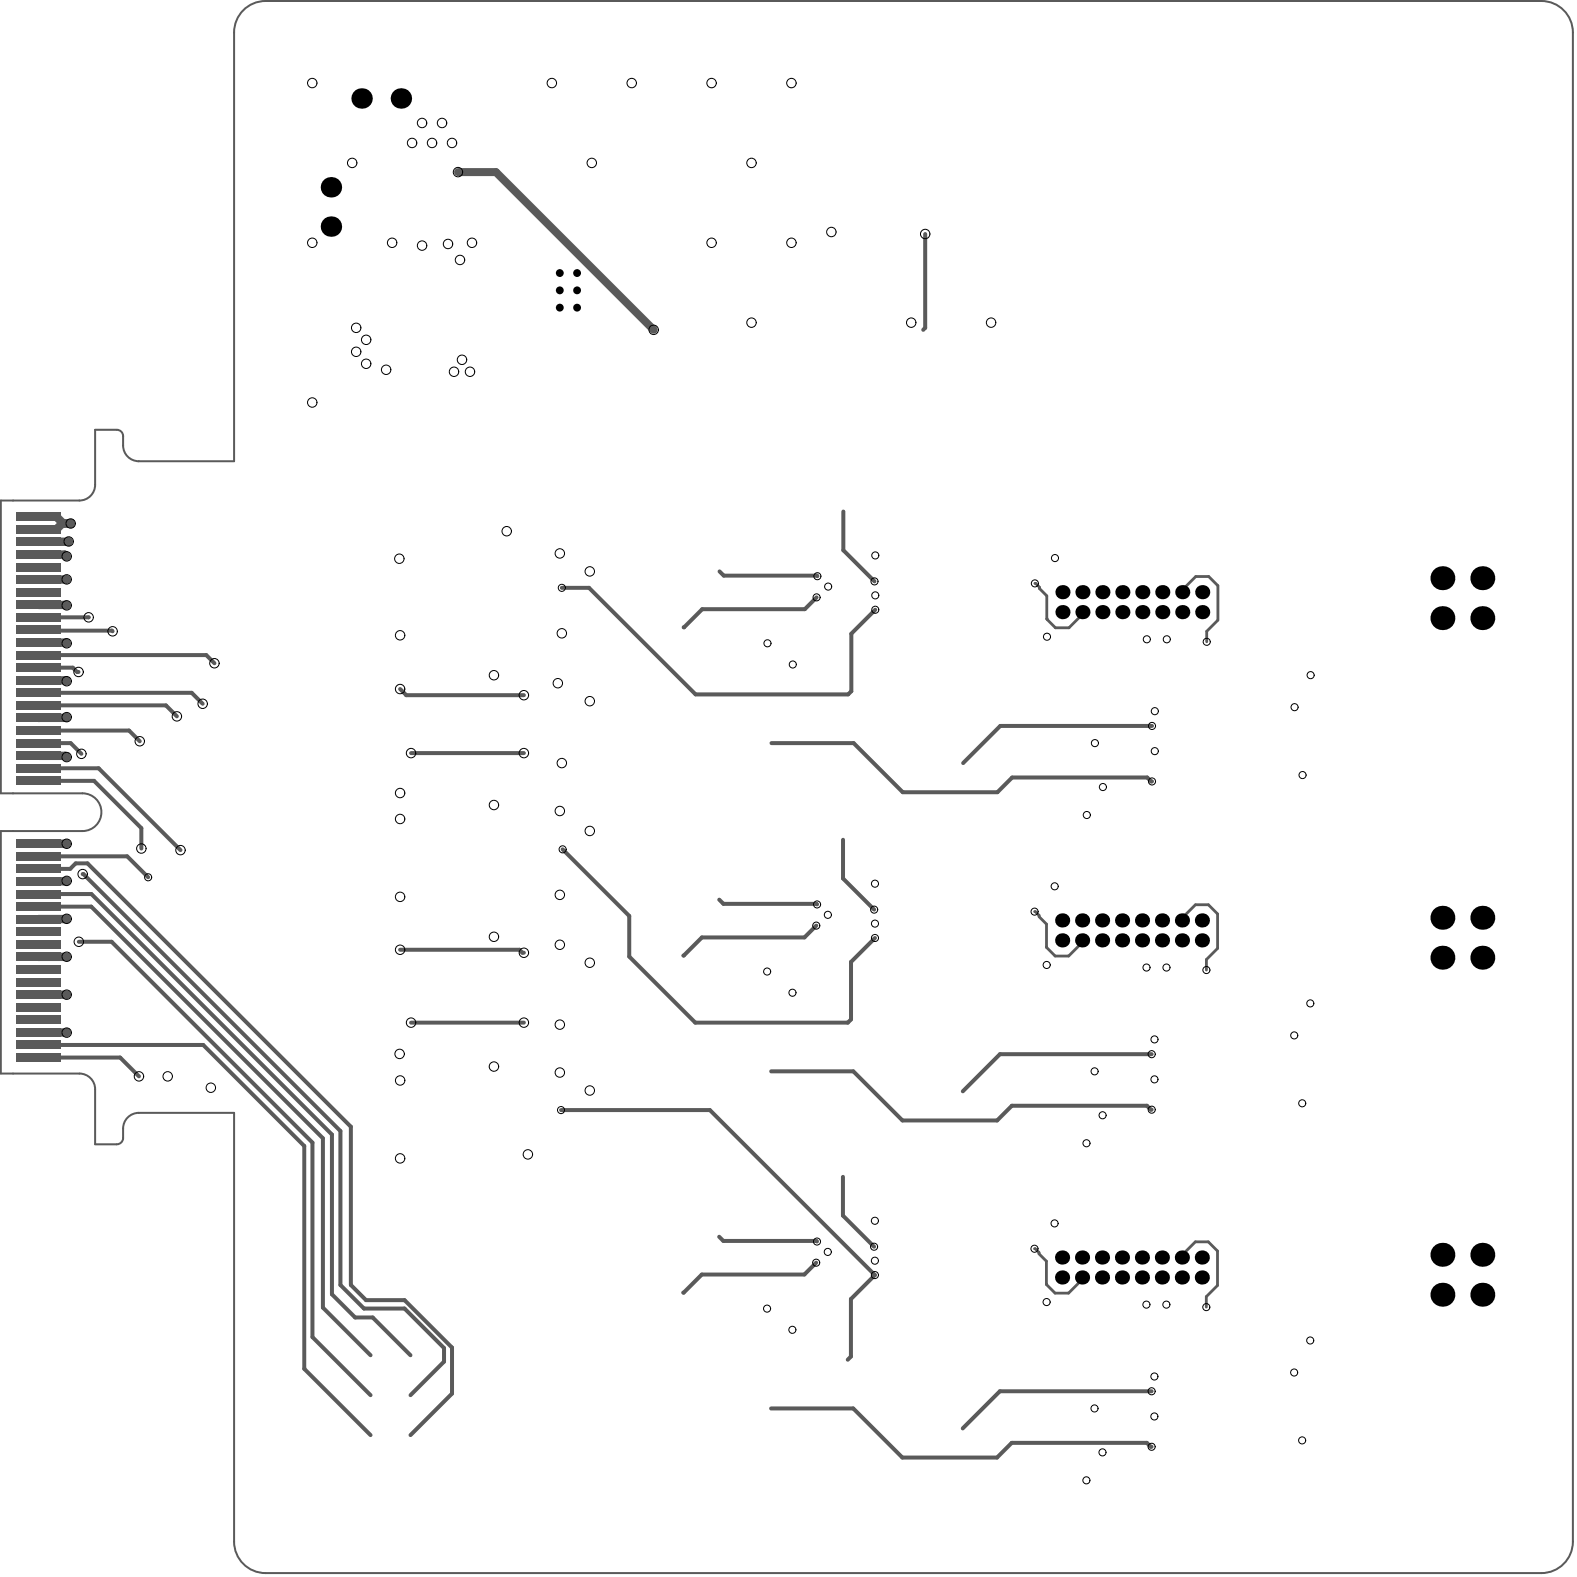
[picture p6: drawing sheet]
<svg xmlns="http://www.w3.org/2000/svg" width="334mm" height="334mm" viewBox="0 0 334 334" stroke-linecap="round" stroke-linejoin="round" font-family="sans-serif">
<g fill="none" stroke="#5a5a5a" stroke-width="1.8">
<path d="M8.2 109.4h3.7l1.4 1.3 1.7 .1h-1.9l-1.2 1.2h-3.7M8.2 117.3v.1M8.2 117.4h5.5l.4 .3M14.5 114.6l-6.3 .1M8.2 128l5.9 .1M8.2 136h5.7l.2 .1M14.1 122.6l-5.9 .1M8.2 144h5.7l.2 .2M8.2 159.9v.1M8.2 160h5.6l.3 .2M14.1 151.8l-.2 .1h-5.7M8.2 178.6h.1"/>
<path d="M8.2 178.6h5.9M14.1 178.6h.1M14.1 194.4l-5.9 .1M14.1 186.4l-5.9 .1M8.2 218.5h.1M8.2 210.5h.1M8.2 210.5h5.9M8.2 218.5h5.9M14.1 210.5h.1M14.1 202.5h-5.9"/>
</g>
<g fill="none" stroke="#5a5a5a" stroke-width=".85">
<path d="M195.8 49.5v19.9l-.4 .4M178.5 108.2v8.2l6.6 6.6M8.2 133.3l.1 .2h15.4l.1 .1M8.2 138.6h35.5l1.7 1.8M8.2 130.6h.1M8.2 130.6h10.6M18.8 130.6h.1M118.9 124.4h5.8l22.5 22.6h32.3l.7-.7v-12.2l5-5.1M152.3 120.9l.9 .9h19.7l.1 .1M172.8 126.4l-2.5 2.5h-21.7l-3.9 3.9M8.2 141.3h7.2l.9 .9h.3M8.2 157.3h6.8l2.2 2.2"/>
<path d="M8.2 146.6h32.4l2.3 2.3M8.2 149.3h26.9l2.3 2.3M8.2 154.6h19.1l2.3 2.3M84.7 145.8l1.3 1.3h24.9M87 159.4h23.9M163.3 157.3h17.3l10.4 10.4h20.1l3.1-3.2h28.6l.8 .9h.2M243.8 153.6h-32.1l-7.9 7.9M8.2 165.2h11.7l10 10.1v4.3M8.2 162.6h12.7l17.3 17.3M119.1 179.7l14.1 14.1v8.6l13.9 14h32.3l.7-.7v-12.1l5.1-5.1M178.4 177.7v8.2l6.6 6.6M8.2 183.9h6.6l1.2-1.2h2.5l55.7 55.7v33.5l3.3 3.2h8.1l10.1 10.1v9.7l-8.8 8.8"/>
<path d="M8.2 191.9h11.1l49 49v35.8l10.1 10.1M8.2 189.2h11.1l50.9 50.9v33.8l5 4.9h3.7l8 8M8.2 181.2h18.7l4.5 4.5M16.7 199.3h6.9l42.5 42.5v41.2l12.3 12.3M17.5 185h.2l54.3 54.4v32.5l5 5h8.6l8.4 8.4v2.9l-7.1 7.1M152.2 190.4l.9 .9h19.7l.1 .1M172.7 195.9l-2.5 2.5h-21.7l-3.9 3.8M84.7 201h25.2l.7 .6h.3M87 216.4h23.9M8.2 221.1h34.8l21.4 21.4v47.2l14 14M8.2 223.8h17.2l4 4M118.7 234.9h31.5l34.9 34.9-5 5.1v12.2l-.7 .6"/>
<path d="M163.2 226.7h17.4l10.4 10.4h20l3.1-3.1h28.6l.8 .8h.2M243.7 223.1h-32.1l-7.8 7.8M178.4 249v8.2l6.6 6.6M152.2 261.7l.9 .9h19.7l.1 .1M172.7 267.2l-2.5 2.5h-21.7l-3.9 3.9M163.2 298.1h17.4l10.4 10.4h20l3.1-3.2h28.6l.8 .9h.2M243.7 294.4h-32.1l-7.9 7.9"/>
</g>
<path d="M219 123.5l1 .8v.2l1.5 1.6 .1 5 1.8 1.8h2.8l2.9-2.9v-.5M250.2 125.3v-.4l2.8-2.9h2.8l1.9 1.9v7.3l-2.3 2.4v2.2M218.9 192.9l1 .8v.3l1.6 1.6v4.9l1.8 1.8h2.8l2.9-2.8v-.5M250.1 194.8v-.5l2.9-2.8h2.7l2 1.9v7.3l-2.4 2.4v2.2M218.9 264.3l1 .8v.2l1.5 1.6 .1 5 1.8 1.8h2.8l2.9-2.9v-.5M221.4 271.7h.1M250.1 266.1v-.4l2.9-2.9h2.7l1.9 1.9v7.3l-2.3 2.4v2.2" fill="none" stroke="#5a5a5a" stroke-width=".59"/>
<path d="M96.9 36.4h8.1l33.3 33.4" fill="none" stroke="#5a5a5a" stroke-width="1.7"/>
<g fill="none" stroke="#000" stroke-width=".21">
<circle cx="66.1" cy="17.6" r="1"/>
<circle cx="116.8" cy="17.6" r="1"/>
<circle cx="133.7" cy="17.6" r="1"/>
<circle cx="150.6" cy="17.6" r="1"/>
<circle cx="167.5" cy="17.6" r="1"/>
<circle cx="74.5" cy="34.5" r="1"/>
<circle cx="87.2" cy="30.3" r="1"/>
<circle cx="89.3" cy="26" r="1"/>
<circle cx="91.4" cy="30.3" r="1"/>
<circle cx="93.5" cy="26" r="1"/>
<circle cx="95.7" cy="30.3" r="1"/>
<circle cx="96.9" cy="36.4" r="1"/>
<circle cx="125.2" cy="34.5" r="1"/>
<circle cx="159" cy="34.5" r="1"/>
<circle cx="66.1" cy="51.4" r="1"/>
<circle cx="83" cy="51.4" r="1"/>
<circle cx="89.3" cy="52" r="1"/>
<circle cx="94.8" cy="51.6" r="1"/>
<circle cx="97.3" cy="55" r="1"/>
<circle cx="99.9" cy="51.4" r="1"/>
<circle cx="150.6" cy="51.4" r="1"/>
<circle cx="167.5" cy="51.4" r="1"/>
<circle cx="175.9" cy="49.1" r="1"/>
<circle cx="195.8" cy="49.5" r="1"/>
<circle cx="75.4" cy="69.4" r="1"/>
<circle cx="75.4" cy="74.4" r="1"/>
<circle cx="77.5" cy="77" r="1"/>
<circle cx="77.5" cy="71.9" r="1"/>
<circle cx="81.7" cy="78.3" r="1"/>
<circle cx="96.1" cy="78.7" r="1"/>
<circle cx="97.8" cy="76.1" r="1"/>
<circle cx="99.5" cy="78.7" r="1"/>
<circle cx="138.3" cy="69.8" r="1"/>
<circle cx="159" cy="68.3" r="1"/>
<circle cx="192.8" cy="68.3" r="1"/>
<circle cx="209.7" cy="68.3" r="1"/>
<circle cx="66.1" cy="85.2" r="1"/>
<circle cx="14.1" cy="117.7" r="1"/>
<circle cx="14.5" cy="114.6" r="1"/>
<circle cx="15" cy="110.8" r="1"/>
<circle cx="84.5" cy="118.2" r="1"/>
<circle cx="107.2" cy="112.4" r="1"/>
<circle cx="118.5" cy="117.1" r="1"/>
<circle cx="185.2" cy="117.5" r=".75"/>
<circle cx="223.3" cy="118.1" r=".75"/>
<circle cx="14.1" cy="122.6" r="1"/>
<circle cx="14.1" cy="136.1" r="1"/>
<circle cx="14.1" cy="128.1" r="1"/>
<circle cx="18.8" cy="130.6" r="1"/>
<circle cx="23.8" cy="133.6" r="1"/>
<circle cx="84.7" cy="134.4" r="1"/>
<circle cx="118.9" cy="124.4" r=".75"/>
<circle cx="118.9" cy="134" r="1"/>
<circle cx="124.8" cy="120.9" r="1"/>
<circle cx="162.4" cy="136.1" r=".75"/>
<circle cx="172.8" cy="126.4" r=".75"/>
<circle cx="173" cy="121.9" r=".75"/>
<circle cx="175.3" cy="124.1" r=".75"/>
<circle cx="185.1" cy="123" r=".75"/>
<circle cx="185.2" cy="129" r=".75"/>
<circle cx="185.2" cy="126" r=".75"/>
<circle cx="219" cy="123.5" r=".75"/>
<circle cx="221.6" cy="134.7" r=".75"/>
<circle cx="242.7" cy="135.3" r=".75"/>
<circle cx="246.9" cy="135.3" r=".75"/>
<circle cx="255.4" cy="135.8" r=".75"/>
<circle cx="14.1" cy="151.8" r="1"/>
<circle cx="14.1" cy="144.2" r="1"/>
<circle cx="16.6" cy="142.2" r="1"/>
<circle cx="17.2" cy="159.5" r="1"/>
<circle cx="29.6" cy="156.9" r="1"/>
<circle cx="37.4" cy="151.6" r="1"/>
<circle cx="42.9" cy="148.9" r="1"/>
<circle cx="45.4" cy="140.4" r="1"/>
<circle cx="84.7" cy="145.8" r="1"/>
<circle cx="87" cy="159.4" r="1"/>
<circle cx="104.5" cy="142.9" r="1"/>
<circle cx="110.9" cy="147.1" r="1"/>
<circle cx="110.9" cy="159.4" r="1"/>
<circle cx="118" cy="144.6" r="1"/>
<circle cx="124.8" cy="148.4" r="1"/>
<circle cx="167.8" cy="140.6" r=".75"/>
<circle cx="231.7" cy="157.3" r=".75"/>
<circle cx="243.8" cy="153.6" r=".75"/>
<circle cx="244.4" cy="159" r=".75"/>
<circle cx="244.4" cy="150.5" r=".75"/>
<circle cx="274" cy="149.7" r=".75"/>
<circle cx="277.4" cy="142.9" r=".75"/>
<circle cx="14.1" cy="178.6" r="1"/>
<circle cx="14.1" cy="160.2" r="1"/>
<circle cx="29.9" cy="179.6" r="1"/>
<circle cx="38.2" cy="179.9" r="1"/>
<circle cx="84.7" cy="173.3" r="1"/>
<circle cx="84.7" cy="167.8" r="1"/>
<circle cx="104.5" cy="170.4" r="1"/>
<circle cx="118.5" cy="171.6" r="1"/>
<circle cx="118.9" cy="161.5" r="1"/>
<circle cx="119.1" cy="179.7" r=".75"/>
<circle cx="124.8" cy="175.9" r="1"/>
<circle cx="230" cy="172.5" r=".75"/>
<circle cx="233.4" cy="166.6" r=".75"/>
<circle cx="243.8" cy="165.4" r=".75"/>
<circle cx="275.6" cy="164" r=".75"/>
<circle cx="14.1" cy="194.4" r="1"/>
<circle cx="14.1" cy="186.4" r="1"/>
<circle cx="16.7" cy="199.3" r="1"/>
<circle cx="17.5" cy="185" r="1"/>
<circle cx="31.4" cy="185.7" r=".75"/>
<circle cx="84.7" cy="189.8" r="1"/>
<circle cx="104.5" cy="198.2" r="1"/>
<circle cx="118.5" cy="189.4" r="1"/>
<circle cx="118.5" cy="199.9" r="1"/>
<circle cx="172.7" cy="195.9" r=".75"/>
<circle cx="172.9" cy="191.4" r=".75"/>
<circle cx="175.2" cy="193.6" r=".75"/>
<circle cx="185" cy="192.5" r=".75"/>
<circle cx="185.2" cy="187" r=".75"/>
<circle cx="185.2" cy="195.5" r=".75"/>
<circle cx="185.2" cy="198.5" r=".75"/>
<circle cx="218.9" cy="192.9" r=".75"/>
<circle cx="223.2" cy="187.6" r=".75"/>
<circle cx="14.1" cy="210.5" r="1"/>
<circle cx="14.1" cy="218.5" r="1"/>
<circle cx="14.1" cy="202.5" r="1"/>
<circle cx="84.7" cy="201" r="1"/>
<circle cx="87" cy="216.4" r="1"/>
<circle cx="110.9" cy="201.6" r="1"/>
<circle cx="110.9" cy="216.4" r="1"/>
<circle cx="118.5" cy="216.8" r="1"/>
<circle cx="124.8" cy="203.7" r="1"/>
<circle cx="162.3" cy="205.6" r=".75"/>
<circle cx="167.7" cy="210.1" r=".75"/>
<circle cx="221.5" cy="204.2" r=".75"/>
<circle cx="242.6" cy="204.8" r=".75"/>
<circle cx="244.3" cy="220" r=".75"/>
<circle cx="246.9" cy="204.8" r=".75"/>
<circle cx="255.3" cy="205.3" r=".75"/>
<circle cx="273.9" cy="219.1" r=".75"/>
<circle cx="277.3" cy="212.3" r=".75"/>
<circle cx="29.4" cy="227.8" r="1"/>
<circle cx="35.5" cy="227.8" r="1"/>
<circle cx="44.6" cy="230.2" r="1"/>
<circle cx="84.6" cy="223" r="1"/>
<circle cx="84.7" cy="228.7" r="1"/>
<circle cx="104.5" cy="225.7" r="1"/>
<circle cx="118.5" cy="227" r="1"/>
<circle cx="118.7" cy="234.9" r=".75"/>
<circle cx="124.8" cy="230.8" r="1"/>
<circle cx="231.6" cy="226.7" r=".75"/>
<circle cx="233.3" cy="236" r=".75"/>
<circle cx="243.7" cy="234.8" r=".75"/>
<circle cx="243.7" cy="223.1" r=".75"/>
<circle cx="244.3" cy="228.4" r=".75"/>
<circle cx="275.6" cy="233.5" r=".75"/>
<circle cx="84.7" cy="245.1" r="1"/>
<circle cx="111.7" cy="244.3" r="1"/>
<circle cx="185.1" cy="258.3" r=".75"/>
<circle cx="223.2" cy="258.9" r=".75"/>
<circle cx="229.9" cy="241.9" r=".75"/>
<circle cx="162.3" cy="276.9" r=".75"/>
<circle cx="172.7" cy="267.2" r=".75"/>
<circle cx="172.9" cy="262.7" r=".75"/>
<circle cx="175.2" cy="264.9" r=".75"/>
<circle cx="185" cy="263.8" r=".75"/>
<circle cx="185.1" cy="269.8" r=".75"/>
<circle cx="185.1" cy="266.8" r=".75"/>
<circle cx="218.9" cy="264.3" r=".75"/>
<circle cx="221.5" cy="275.5" r=".75"/>
<circle cx="242.6" cy="276.1" r=".75"/>
<circle cx="246.8" cy="276.1" r=".75"/>
<circle cx="255.3" cy="276.6" r=".75"/>
<circle cx="167.7" cy="281.4" r=".75"/>
<circle cx="231.6" cy="298.1" r=".75"/>
<circle cx="243.7" cy="294.4" r=".75"/>
<circle cx="244.3" cy="299.8" r=".75"/>
<circle cx="244.3" cy="291.3" r=".75"/>
<circle cx="273.9" cy="290.5" r=".75"/>
<circle cx="277.3" cy="283.7" r=".75"/>
<circle cx="229.9" cy="313.3" r=".75"/>
<circle cx="233.3" cy="307.4" r=".75"/>
<circle cx="243.7" cy="306.2" r=".75"/>
<circle cx="275.6" cy="304.8" r=".75"/>
</g>
<g fill="#000">
<circle cx="70" cy="39.6" r="2.16"/>
<circle cx="76.5" cy="20.8" r="2.16"/>
<circle cx="84.8" cy="20.8" r="2.16"/>
<circle cx="70" cy="48" r="2.16"/>
<circle cx="118.5" cy="57.8" r=".83"/>
<circle cx="122.1" cy="57.8" r=".83"/>
<circle cx="118.5" cy="65.1" r=".83"/>
<circle cx="118.5" cy="61.4" r=".83"/>
<circle cx="122.1" cy="65.1" r=".83"/>
<circle cx="122.1" cy="61.4" r=".83"/>
<circle cx="224.8" cy="125.3" r="1.5"/>
<circle cx="224.8" cy="129.5" r="1.5"/>
<circle cx="229.1" cy="129.5" r="1.5"/>
<circle cx="229.1" cy="125.3" r="1.5"/>
<circle cx="233.3" cy="129.5" r="1.5"/>
<circle cx="233.3" cy="125.3" r="1.5"/>
<circle cx="237.5" cy="125.3" r="1.5"/>
<circle cx="237.5" cy="129.5" r="1.5"/>
<circle cx="241.7" cy="129.5" r="1.5"/>
<circle cx="241.7" cy="125.3" r="1.5"/>
<circle cx="246" cy="125.3" r="1.5"/>
<circle cx="246" cy="129.5" r="1.5"/>
<circle cx="250.2" cy="125.3" r="1.5"/>
<circle cx="250.2" cy="129.5" r="1.5"/>
<circle cx="254.4" cy="125.3" r="1.5"/>
<circle cx="254.4" cy="129.5" r="1.5"/>
<circle cx="305.2" cy="130.8" r="2.54"/>
<circle cx="305.2" cy="122.4" r="2.54"/>
<circle cx="313.7" cy="130.8" r="2.54"/>
<circle cx="313.7" cy="122.4" r="2.54"/>
<circle cx="224.8" cy="199" r="1.5"/>
<circle cx="224.8" cy="194.8" r="1.5"/>
<circle cx="229" cy="199" r="1.5"/>
<circle cx="229" cy="194.8" r="1.5"/>
<circle cx="233.2" cy="199" r="1.5"/>
<circle cx="233.2" cy="194.8" r="1.5"/>
<circle cx="237.5" cy="199" r="1.5"/>
<circle cx="237.5" cy="194.8" r="1.5"/>
<circle cx="241.7" cy="194.8" r="1.5"/>
<circle cx="241.7" cy="199" r="1.5"/>
<circle cx="245.9" cy="199" r="1.5"/>
<circle cx="245.9" cy="194.8" r="1.5"/>
<circle cx="250.1" cy="199" r="1.5"/>
<circle cx="250.1" cy="194.8" r="1.5"/>
<circle cx="254.4" cy="194.8" r="1.5"/>
<circle cx="254.4" cy="199" r="1.5"/>
<circle cx="305.2" cy="194.2" r="2.54"/>
<circle cx="313.7" cy="194.2" r="2.54"/>
<circle cx="305.2" cy="202.7" r="2.54"/>
<circle cx="313.7" cy="202.7" r="2.54"/>
<circle cx="224.8" cy="270.3" r="1.5"/>
<circle cx="224.8" cy="266.1" r="1.5"/>
<circle cx="229" cy="266.1" r="1.5"/>
<circle cx="229" cy="270.3" r="1.5"/>
<circle cx="233.2" cy="266.1" r="1.5"/>
<circle cx="233.2" cy="270.3" r="1.5"/>
<circle cx="237.4" cy="266.1" r="1.5"/>
<circle cx="237.4" cy="270.3" r="1.5"/>
<circle cx="241.7" cy="270.3" r="1.5"/>
<circle cx="241.7" cy="266.1" r="1.5"/>
<circle cx="245.9" cy="270.3" r="1.5"/>
<circle cx="245.9" cy="266.1" r="1.5"/>
<circle cx="250.1" cy="266.1" r="1.5"/>
<circle cx="250.1" cy="270.3" r="1.5"/>
<circle cx="254.3" cy="270.3" r="1.5"/>
<circle cx="254.3" cy="266.1" r="1.5"/>
<circle cx="305.2" cy="265.5" r="2.54"/>
<circle cx="305.2" cy="274" r="2.54"/>
<circle cx="313.7" cy="265.5" r="2.54"/>
<circle cx="313.7" cy="274" r="2.54"/>
</g>
<g fill="#5a5a5a">
<path d="M3.5 217.6h9.4v1.8h-9.4z" fill-rule="evenodd"/>
<path d="M3.5 220.2h9.4v1.9h-9.4z" fill-rule="evenodd"/>
<path d="M3.5 212.2h9.4v1.9h-9.4z" fill-rule="evenodd"/>
<path d="M3.5 214.9h9.4v1.8h-9.4z" fill-rule="evenodd"/>
<path d="M3.5 204.3h9.4v1.8h-9.4z" fill-rule="evenodd"/>
<path d="M3.5 206.9h9.4v1.8h-9.4z" fill-rule="evenodd"/>
<path d="M3.5 198.9h9.4v1.9h-9.4z" fill-rule="evenodd"/>
<path d="M3.5 190.9h9.4v1.9h-9.4z" fill-rule="evenodd"/>
<path d="M3.5 193.6h9.4v1.8h-9.4z" fill-rule="evenodd"/>
<path d="M3.5 185.6h9.4v1.9h-9.4z" fill-rule="evenodd"/>
<path d="M3.5 177.6h9.4v1.9h-9.4z" fill-rule="evenodd"/>
<path d="M3.5 180.3h9.4v1.8h-9.4z" fill-rule="evenodd"/>
<path d="M3.5 164.3h9.4v1.9h-9.4z" fill-rule="evenodd"/>
<path d="M3.5 156.3h9.4v1.9h-9.4z" fill-rule="evenodd"/>
<path d="M3.5 159h9.4v1.8h-9.4z" fill-rule="evenodd"/>
<path d="M3.5 151h9.4v1.9h-9.4z" fill-rule="evenodd"/>
<path d="M3.5 153.7h9.4v1.8h-9.4z" fill-rule="evenodd"/>
<path d="M3.5 143h9.4v1.9h-9.4z" fill-rule="evenodd"/>
<path d="M3.5 145.7h9.4v1.8h-9.4z" fill-rule="evenodd"/>
<path d="M3.5 137.7h9.4v1.8h-9.4z" fill-rule="evenodd"/>
<path d="M3.5 140.4h9.4v1.8h-9.4z" fill-rule="evenodd"/>
<path d="M3.5 129.7h9.4v1.9h-9.4z" fill-rule="evenodd"/>
<path d="M3.5 132.4h9.4v1.8h-9.4z" fill-rule="evenodd"/>
<path d="M3.5 124.4h9.4v1.8h-9.4z" fill-rule="evenodd"/>
<path d="M3.5 127.1h9.4v1.8h-9.4z" fill-rule="evenodd"/>
<path d="M3.5 116.4h9.4v1.9h-9.4z" fill-rule="evenodd"/>
<path d="M3.5 119.1h9.4v1.8h-9.4z" fill-rule="evenodd"/>
<path d="M3.5 111.1h9.4v1.8h-9.4z" fill-rule="evenodd"/>
<path d="M3.5 222.9h9.4v1.8h-9.4z" fill-rule="evenodd"/>
<path d="M3.5 196.3h9.4v1.8h-9.4z" fill-rule="evenodd"/>
<path d="M3.5 201.6h9.4v1.8h-9.4z" fill-rule="evenodd"/>
<path d="M3.5 209.6h9.4v1.8h-9.4z" fill-rule="evenodd"/>
<path d="M3.5 183h9.4v1.8h-9.4z" fill-rule="evenodd"/>
<path d="M3.5 188.3h9.4v1.8h-9.4z" fill-rule="evenodd"/>
<path d="M3.5 148.4h9.4v1.8h-9.4z" fill-rule="evenodd"/>
<path d="M3.5 161.7h9.4v1.8h-9.4z" fill-rule="evenodd"/>
<path d="M3.5 113.8h9.4v1.8h-9.4z" fill-rule="evenodd"/>
<path d="M3.5 121.7h9.4v1.9h-9.4z" fill-rule="evenodd"/>
<path d="M3.5 135.1h9.4v1.8h-9.4z" fill-rule="evenodd"/>
<path d="M3.5 108.4h9.4v1.9h-9.4z" fill-rule="evenodd"/>
</g>
<path d="M51.8 1.8a6.6 6.6 0 0 1 4.4-1.6h270a6.7 6.7 0 0 1 6.7 6.7v319.3a6.7 6.7 0 0 1-6.7 6.7h-270a6.7 6.7 0 0 1-6.7-6.7v-90.7h-20.1a3.3 3.3 0 0 0-3.3 3.3v2a1.33 1.33 0 0 1-1.4 1.4h-4.6v-11.7a3.3 3.3 0 0 0-3.3-3.3h-16.6v-51.3h17.3a4 4 0 0 0 4-4 4 4 0 0 0-4-4h-17.3v-62h16.6a3.3 3.3 0 0 0 3.3-3.3v-11.6h4.6a1.33 1.33 0 0 1 1.4 1.3 4.9 4.9 0 0 0 .9 4.3 3.3 3.3 0 0 0 2.4 1h20.1v-90.7a6.6 6.6 0 0 1 2.3-5.1z" fill="none" stroke="#5a5a5a" stroke-width=".42"/>
</svg>
